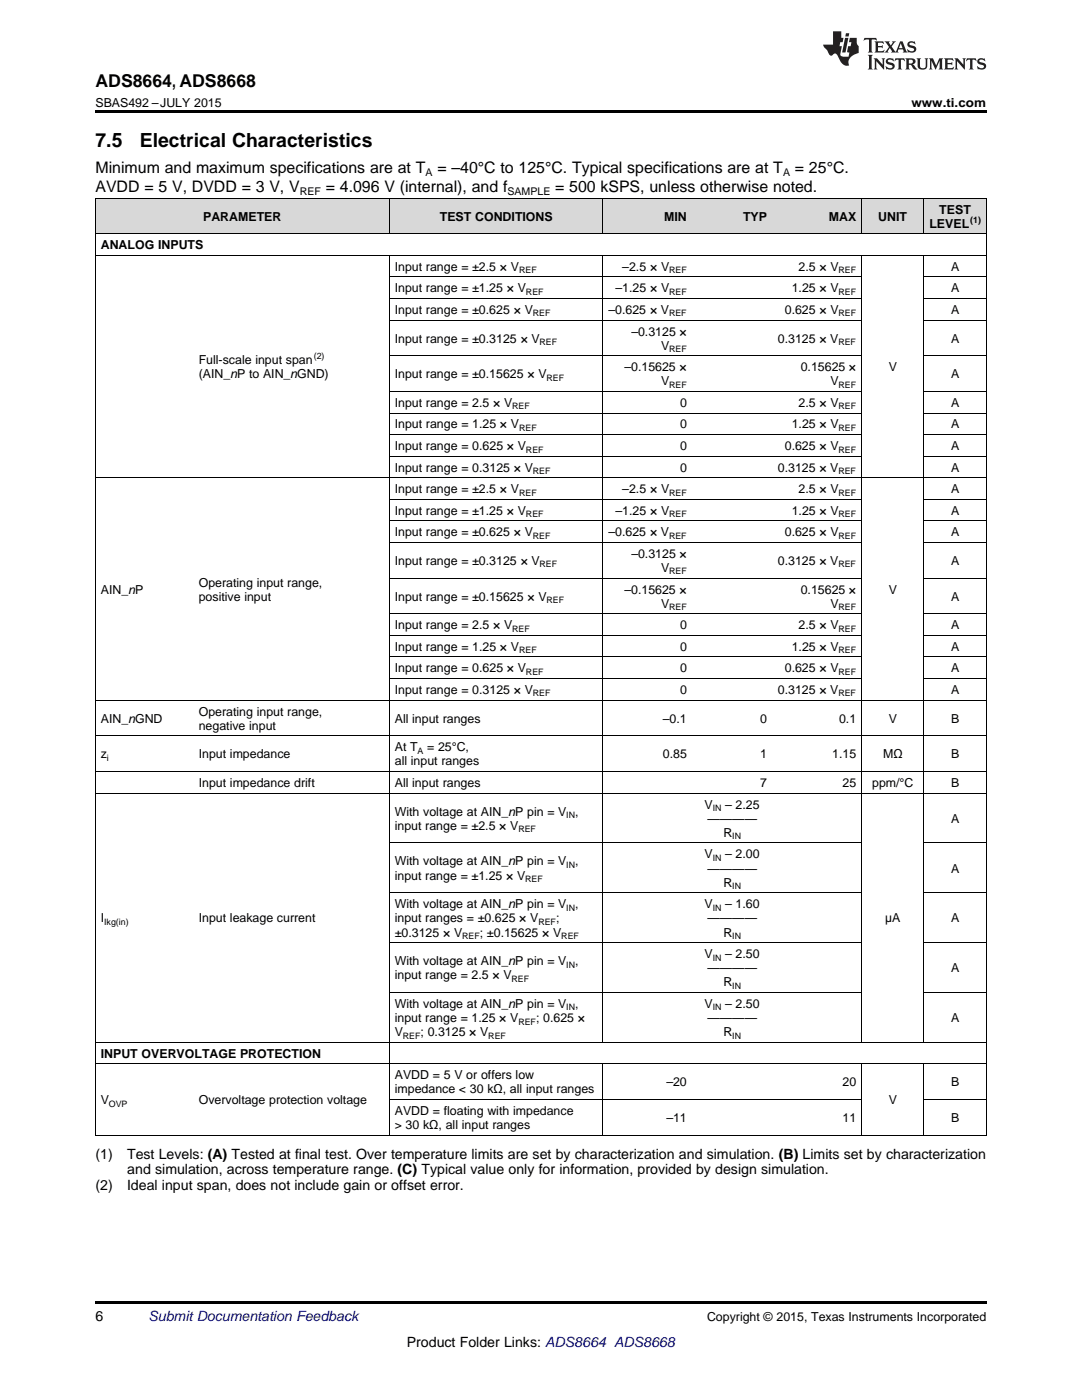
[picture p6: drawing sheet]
<svg xmlns="http://www.w3.org/2000/svg" width="216mm" height="279mm" viewBox="0 0 216 279" stroke-linecap="round" stroke-linejoin="round" font-family="sans-serif">
<defs><g id="words">
<g font-size="3.9">
<text x="19" y="29.3">7.5</text>
<text x="27.9" y="29.3">Electrical Characteristics</text>
</g>
<text font-size="3.5" x="19" y="17.3">ADS8664, ADS8668</text>
<g font-size="3.2">
<text x="19" y="34.4">Minimum and maximum specifications are at T</text>
<text x="87.3" y="34.4">= –40°C to 125°C. Typical specifications are at T</text>
<text x="158.6" y="34.4">= 25°C.</text>
<text x="19" y="38.3">AVDD = 5 V, DVDD = 3 V, V</text>
<text x="65" y="38.3">= 4.096 V (internal), and f</text>
<text x="110.8" y="38.3">= 500 kSPS, unless otherwise noted.</text>
</g>
<g font-size="2.8">
<text x="19" y="231.2">(1)</text>
<text x="25.4" y="231.2">Test Levels: (A) Tested at final test. Over temperature limits are set by characterization and simulation. (B) Limits set by characterization</text>
<text x="19" y="237.6">(2)</text>
<text x="25.4" y="237.6">Ideal input span, does not include gain or offset error.</text>
<text x="25.4" y="234.4">and simulation, across temperature range. (C) Typical value only for information, provided by design simulation.</text>
<text x="19" y="263.6">6</text>
<text x="81.2" y="268.9">Product Folder Links: ADS8664 ADS8668</text>
</g>
<text font-size="2.8" fill="#0000c8" x="29.6" y="263.6">Submit Documentation Feedback</text>
<g font-size="2.5">
<text x="19" y="21.4">SBAS492 –JULY 2015</text>
<text x="181.9" y="21.4">www.ti.com</text>
<text x="40.5" y="44">PARAMETER</text>
<text x="87.8" y="44">TEST CONDITIONS</text>
<text x="132.5" y="44">MIN</text>
<text x="148.3" y="44">TYP</text>
<text x="165.4" y="44">MAX</text>
<text x="175.3" y="44">UNIT</text>
<text x="185.5" y="45.4">LEVEL</text>
<text x="187.4" y="42.6">TEST</text>
<text x="20.1" y="49.7">ANALOG INPUTS</text>
<text x="78.8" y="54">Input range = ±2.5 × V</text>
<text x="78.8" y="58.3">Input range = ±1.25 × V</text>
<text x="122.8" y="58.3">–1.25 × V</text>
<text x="124.2" y="54">–2.5 × V</text>
<text x="158" y="58.3">1.25 × V</text>
<text x="159.3" y="54">2.5 × V</text>
<text x="189.8" y="54">A</text>
<text x="189.8" y="58.3">A</text>
<text x="78.8" y="62.7">Input range = ±0.625 × V</text>
<text x="121.4" y="62.7">–0.625 × V</text>
<text x="156.6" y="62.7">0.625 × V</text>
<text x="189.8" y="62.7">A</text>
<text x="78.8" y="68.4">Input range = ±0.3125 × V</text>
<text x="126" y="67">–0.3125 ×</text>
<text x="131.9" y="69.8">V</text>
<text x="155.2" y="68.4">0.3125 × V</text>
<text x="189.8" y="68.4">A</text>
<text x="39.7" y="72.7">Full-scale input span</text>
<text x="39.7" y="75.5">(AIN_nP to AIN_nGND)</text>
<text x="78.8" y="75.5">Input range = ±0.15625 × V</text>
<text x="124.6" y="74.1">–0.15625 ×</text>
<text x="131.9" y="76.9">V</text>
<text x="159.8" y="74.1">0.15625 ×</text>
<text x="165.7" y="76.9">V</text>
<text x="177.3" y="74.1">V</text>
<text x="189.8" y="75.5">A</text>
<text x="78.8" y="81.2">Input range = 2.5 × V</text>
<text x="135.7" y="81.2">0</text>
<text x="159.3" y="81.2">2.5 × V</text>
<text x="189.8" y="81.2">A</text>
<text x="78.8" y="85.5">Input range = 1.25 × V</text>
<text x="78.8" y="89.8">Input range = 0.625 × V</text>
<text x="135.7" y="85.5">0</text>
<text x="135.7" y="89.8">0</text>
<text x="156.6" y="89.8">0.625 × V</text>
<text x="158" y="85.5">1.25 × V</text>
<text x="189.8" y="85.5">A</text>
<text x="189.8" y="89.8">A</text>
<text x="78.8" y="94.1">Input range = 0.3125 × V</text>
<text x="135.7" y="94.1">0</text>
<text x="155.2" y="94.1">0.3125 × V</text>
<text x="189.8" y="94.1">A</text>
<text x="78.8" y="98.4">Input range = ±2.5 × V</text>
<text x="124.2" y="98.4">–2.5 × V</text>
<text x="159.3" y="98.4">2.5 × V</text>
<text x="189.8" y="98.4">A</text>
<text x="78.8" y="102.7">Input range = ±1.25 × V</text>
<text x="78.8" y="107">Input range = ±0.625 × V</text>
<text x="121.4" y="107">–0.625 × V</text>
<text x="122.8" y="102.7">–1.25 × V</text>
<text x="156.6" y="107">0.625 × V</text>
<text x="158" y="102.7">1.25 × V</text>
<text x="189.8" y="102.7">A</text>
<text x="189.8" y="107">A</text>
<text x="78.8" y="112.7">Input range = ±0.3125 × V</text>
<text x="126" y="111.3">–0.3125 ×</text>
<text x="155.2" y="112.7">0.3125 × V</text>
<text x="189.8" y="112.7">A</text>
<text x="20.1" y="118.5">AIN_nP</text>
<text x="39.7" y="117.1">Operating input range,</text>
<text x="39.7" y="119.9">positive input</text>
<text x="78.8" y="119.9">Input range = ±0.15625 × V</text>
<text x="124.6" y="118.5">–0.15625 ×</text>
<text x="131.9" y="114.2">V</text>
<text x="159.8" y="118.5">0.15625 ×</text>
<text x="177.3" y="118.5">V</text>
<text x="189.8" y="119.9">A</text>
<text x="78.8" y="125.6">Input range = 2.5 × V</text>
<text x="131.9" y="121.3">V</text>
<text x="135.7" y="125.6">0</text>
<text x="159.3" y="125.6">2.5 × V</text>
<text x="165.7" y="121.3">V</text>
<text x="189.8" y="125.6">A</text>
<text x="78.8" y="129.9">Input range = 1.25 × V</text>
<text x="135.7" y="129.9">0</text>
<text x="158" y="129.9">1.25 × V</text>
<text x="189.8" y="129.9">A</text>
<text x="78.8" y="134.2">Input range = 0.625 × V</text>
<text x="135.7" y="134.2">0</text>
<text x="156.6" y="134.2">0.625 × V</text>
<text x="189.8" y="134.2">A</text>
<text x="39.7" y="142.8">Operating input range,</text>
<text x="78.8" y="138.5">Input range = 0.3125 × V</text>
<text x="135.7" y="138.5">0</text>
<text x="155.2" y="138.5">0.3125 × V</text>
<text x="189.8" y="138.5">A</text>
<text x="20.1" y="144.2">AIN_nGND</text>
<text x="39.7" y="145.6">negative input</text>
<text x="78.8" y="144.2">All input ranges</text>
<text x="78.8" y="149.9">At T</text>
<text x="85.2" y="149.9">= 25°C,</text>
<text x="132.3" y="144.2">–0.1</text>
<text x="151.7" y="144.2">0</text>
<text x="167.4" y="144.2">0.1</text>
<text x="177.3" y="144.2">V</text>
<text x="189.8" y="144.2">B</text>
<text x="20.1" y="151.3">z</text>
<text x="39.7" y="151.3">Input impedance</text>
<text x="78.8" y="152.8">all input ranges</text>
<text x="132.3" y="151.3">0.85</text>
<text x="151.7" y="151.3">1</text>
<text x="166.1" y="151.3">1.15</text>
<text x="176.2" y="151.3">MΩ</text>
<text x="189.8" y="151.3">B</text>
<text x="39.7" y="157.1">Input impedance drift</text>
<text x="78.8" y="157.1">All input ranges</text>
<text x="140.6" y="161.4">V</text>
<text x="144.7" y="161.4">– 2.25</text>
<text x="151.7" y="157.1">7</text>
<text x="168.1" y="157.1">25</text>
<text x="174" y="157.1">ppm/°C</text>
<text x="189.8" y="157.1">B</text>
<text x="78.8" y="162.8">With voltage at AIN_nP pin = V ,</text>
<text x="78.8" y="165.6">input range = ±2.5 × V</text>
<text x="141.2" y="164.2">————</text>
<text x="144.4" y="167">R</text>
<text x="189.8" y="164.2">A</text>
<text x="78.8" y="172.7">With voltage at AIN_nP pin = V ,</text>
<text x="140.6" y="171.3">V</text>
<text x="144.7" y="171.3">– 2.00</text>
<text x="78.8" y="175.5">input range = ±1.25 × V</text>
<text x="141.2" y="174.1">————</text>
<text x="144.4" y="177">R</text>
<text x="189.8" y="174.1">A</text>
<text x="20.1" y="184.1">I</text>
<text x="39.7" y="184.1">Input leakage current</text>
<text x="78.8" y="181.3">With voltage at AIN_nP pin = V ,</text>
<text x="78.8" y="184.1">input ranges = ±0.625 × V</text>
<text x="110.9" y="184.1">;</text>
<text x="140.6" y="181.3">V</text>
<text x="141.2" y="184.1">————</text>
<text x="144.7" y="181.3">– 1.60</text>
<text x="176.6" y="184.1">µA</text>
<text x="189.8" y="184.1">A</text>
<text x="78.8" y="186.9">±0.3125 × V</text>
<text x="95.7" y="186.9">; ±0.15625 × V</text>
<text x="140.6" y="191.2">V</text>
<text x="144.4" y="186.9">R</text>
<text x="144.7" y="191.2">– 2.50</text>
<text x="78.8" y="192.6">With voltage at AIN_nP pin = V ,</text>
<text x="78.8" y="195.4">input range = 2.5 × V</text>
<text x="141.2" y="194">————</text>
<text x="144.4" y="196.8">R</text>
<text x="189.8" y="194">A</text>
<text x="78.8" y="201.2">With voltage at AIN_nP pin = V ,</text>
<text x="78.8" y="204">input range = 1.25 × V</text>
<text x="107" y="204">; 0.625 ×</text>
<text x="140.6" y="201.2">V</text>
<text x="141.2" y="204">————</text>
<text x="144.7" y="201.2">– 2.50</text>
<text x="189.8" y="204">A</text>
<text x="78.8" y="206.8">V</text>
<text x="83.9" y="206.8">; 0.3125 × V</text>
<text x="144.4" y="206.8">R</text>
<text x="20.1" y="211.1">INPUT OVERVOLTAGE PROTECTION</text>
<text x="78.8" y="215.4">AVDD = 5 V or offers low</text>
<text x="20.1" y="220.4">V</text>
<text x="39.7" y="220.4">Overvoltage protection voltage</text>
<text x="78.8" y="218.2">impedance &lt; 30 kΩ, all input ranges</text>
<text x="133" y="216.8">–20</text>
<text x="168.1" y="216.8">20</text>
<text x="177.3" y="220.4">V</text>
<text x="189.8" y="216.8">B</text>
<text x="78.8" y="222.5">AVDD = floating with impedance</text>
<text x="78.8" y="225.4">&gt; 30 kΩ, all input ranges</text>
<text x="133" y="223.9">–11</text>
<text x="168.1" y="223.9">11</text>
<text x="189.8" y="223.9">B</text>
<text x="141.1" y="263.6">Copyright © 2015, Texas Instruments Incorporated</text>
</g>
<g font-size="2.1">
<text x="84.9" y="35.1">A</text>
<text x="156.2" y="35.1">A</text>
<text x="59.8" y="38.9">REF</text>
<text x="101.2" y="38.9">SAMPLE</text>
</g>
<g font-size="1.8">
<text x="193.6" y="44.4">(1)</text>
<text x="103.6" y="54.5">REF</text>
<text x="105" y="58.8">REF</text>
<text x="133.5" y="54.5">REF</text>
<text x="133.5" y="58.8">REF</text>
<text x="167.3" y="54.5">REF</text>
<text x="167.3" y="58.8">REF</text>
<text x="106.3" y="63.1">REF</text>
<text x="133.5" y="63.1">REF</text>
<text x="167.3" y="63.1">REF</text>
<text x="62.6" y="71.7">(2)</text>
<text x="107.7" y="68.9">REF</text>
<text x="133.5" y="70.3">REF</text>
<text x="167.3" y="68.9">REF</text>
<text x="109" y="76">REF</text>
<text x="133.5" y="77.4">REF</text>
<text x="167.3" y="77.4">REF</text>
<text x="102.2" y="81.7">REF</text>
<text x="167.3" y="81.7">REF</text>
<text x="103.6" y="86">REF</text>
<text x="167.3" y="86">REF</text>
<text x="105" y="90.3">REF</text>
<text x="106.3" y="94.6">REF</text>
<text x="167.3" y="94.6">REF</text>
<text x="167.3" y="90.3">REF</text>
<text x="103.6" y="98.9">REF</text>
<text x="133.5" y="98.9">REF</text>
<text x="167.3" y="98.9">REF</text>
<text x="105" y="103.2">REF</text>
<text x="106.3" y="107.5">REF</text>
<text x="133.5" y="107.5">REF</text>
<text x="133.5" y="103.2">REF</text>
<text x="167.3" y="103.2">REF</text>
<text x="167.3" y="107.5">REF</text>
<text x="107.7" y="113.2">REF</text>
<text x="167.3" y="113.2">REF</text>
<text x="133.5" y="114.7">REF</text>
<text x="109" y="120.4">REF</text>
<text x="133.5" y="121.8">REF</text>
<text x="167.3" y="121.8">REF</text>
<text x="102.2" y="126.1">REF</text>
<text x="103.6" y="130.4">REF</text>
<text x="167.3" y="126.1">REF</text>
<text x="167.3" y="130.4">REF</text>
<text x="105" y="134.7">REF</text>
<text x="167.3" y="134.7">REF</text>
<text x="106.3" y="139">REF</text>
<text x="167.3" y="139">REF</text>
<text x="21.3" y="151.8">i</text>
<text x="83.3" y="150.4">A</text>
<text x="142.2" y="161.9">IN</text>
<text x="103.4" y="166.1">REF</text>
<text x="113" y="163.3">IN</text>
<text x="146.1" y="167.5">IN</text>
<text x="113" y="173.2">IN</text>
<text x="142.2" y="171.8">IN</text>
<text x="104.8" y="176">REF</text>
<text x="146.1" y="177.4">IN</text>
<text x="20.8" y="184.6">Ikg(in)</text>
<text x="107.4" y="184.6">REF</text>
<text x="113" y="181.8">IN</text>
<text x="142.2" y="181.8">IN</text>
<text x="92.2" y="187.4">REF</text>
<text x="112" y="187.4">REF</text>
<text x="142.2" y="191.7">IN</text>
<text x="146.1" y="187.4">IN</text>
<text x="102.1" y="195.9">REF</text>
<text x="113" y="193.1">IN</text>
<text x="146.1" y="197.3">IN</text>
<text x="113" y="201.6">IN</text>
<text x="142.2" y="201.6">IN</text>
<text x="80.4" y="207.3">REF</text>
<text x="97.4" y="207.3">REF</text>
<text x="103.4" y="204.5">REF</text>
<text x="146.1" y="207.3">IN</text>
<text x="21.7" y="220.9">OVP</text>
</g>
</g></defs>
<g fill="#d8d8d8">
<path d="M19 39.6h19.6v7.1h-19.6z"/>
<path d="M38.6 39.6h26.7v7.1h-26.7z"/>
<path d="M65.3 39.6h12.4v7.1h-12.4z"/>
<path d="M77.7 39.6h26.7v7.1h-26.7z"/>
<path d="M104.4 39.6h16v7.1h-16z"/>
<path d="M120.4 39.6h17.7v7.1h-17.7z"/>
<path d="M138.1 39.6h16.1v7.1h-16.1z"/>
<path d="M154.2 39.6h17.7v7.1h-17.7z"/>
<path d="M171.9 39.6h12.5v7.1h-12.5z"/>
<path d="M184.4 39.6h12.4v7.1h-12.4z"/>
</g>
<path d="M19 22h177.8v.5h-177.8zM19 259.7h177.8v.5h-177.8z" fill="#000"/>
<g fill="none" stroke="#000" stroke-width=".2">
<path d="M19 39.5h177.8M19.1 39.5v187.1M77.7 39.5v7.2M120.3 39.5v7.2M171.9 39.5v7.2M184.3 39.5v7.2M196.8 39.5v187.1M19 51h177.8M19 46.7h177.8M77.7 51v175.6M77.7 59.6h94.2M77.7 55.3h94.2"/>
<path d="M120.3 51v157.1M171.9 51v157.1M184.3 51v157.1M184.4 59.6h12.4M184.4 55.3h12.4M77.7 78.1h94.2M77.7 71h94.2M77.7 63.9h94.2M184.4 78.1h12.4M184.4 71h12.4M184.4 63.9h12.4M19 95.3h177.8"/>
<path d="M77.7 99.6h94.2M77.7 91h94.2M77.7 86.7h94.2M77.7 82.4h94.2M184.4 99.6h12.4M184.4 91h12.4M184.4 86.7h12.4M184.4 82.4h12.4M77.7 115.4h94.2M77.7 108.2h94.2M77.7 103.9h94.2M184.4 115.4h12.4"/>
<path d="M184.4 108.2h12.4M184.4 103.9h12.4M19 139.7h177.8M77.7 135.4h94.2M77.7 131.1h94.2M77.7 126.8h94.2M77.7 122.5h94.2M184.4 135.4h12.4M184.4 131.1h12.4M184.4 126.8h12.4M184.4 122.5h12.4M19 158.3h177.8"/>
<path d="M19 154h177.8M19 146.8h177.8M77.7 178.2h94.2M77.7 168.2h94.2M184.4 178.2h12.4M184.4 168.2h12.4M77.7 198.1h94.2M77.7 188.1h94.2M184.4 198.1h12.4M184.4 188.1h12.4M19 212.3h177.8M19 208h177.8"/>
<path d="M77.7 219.4h94.2M120.3 212.3v14.3M171.9 212.3v14.3M184.3 212.3v14.3M184.4 219.4h12.4M19 226.6h177.8"/>
</g>
<g fill="#231f20">
<path d="M172.5 7.6l-.1 .5 .4-.2h.6v.1v2.1l-.2 .4h.9l-.2-.4v-2.1l.1-.1h.5l.5 .2-.2-.5zM174.5 8.3l.2 .3v1.5l-.2 .4h1.8l.2-.6a1.04 1.04 0 0 1-1.3 .2v-.7h.6l.3 .2v-.6l-.3 .2h-.6v-.6l.8-.1 .4 .3-.2-.5zM176.5 8.3l.9 1.1-.9 1.1h.8l-.2-.2 .4-.7 .5 .7-.2 .2h1.5l-.2-.2 .2-.4h.9l.1 .4-.2 .2h1l-.3-.3-.7-1.9h-.5l-.9 2-.8-1 .9-1h-.8l.1 .3-.4 .5-.3-.6 .1-.2zM179.7 8.6l.4 1h-.7zM181.3 8.4a.63 .63 0 0 0-.2 .7 .63 .63 0 0 0 .6 .4l.6 .2 .1 .2a.75 .75 0 0 1-.7 .4 .75 .75 0 0 1-.6-.5l.1 .7 .1-.1a1.11 1.11 0 0 0 1.5-.6 1.13 1.13 0 0 0-1.2-.8l-.1-.4a1.04 1.04 0 0 1 1.2 .2l-.2-.5-.2 .1-.4-.2zM173.2 10.9l.2 .4v2.2l-.2 .4h1l-.3-.4v-2.2l.3-.4zM174.3 11.6l.3 .4v1.5l-.3 .4h.8l-.2-.4v-1.3l1.5 1.7v-1.9l.2-.4h-.7l.2 .4v.9l-1.1-1.3zM177 11.8a.62 .62 0 0 0-.2 .7 .62 .62 0 0 0 .6 .4l.6 .1 .1 .3a.76 .76 0 0 1-.7 .3 .76 .76 0 0 1-.7-.4l.2 .7 .1-.1a1.11 1.11 0 0 0 1.5-.6 1.13 1.13 0 0 0-1.2-.8l-.1-.4a1.04 1.04 0 0 1 1.2 .2l-.2-.6-.2 .1-.5-.1zM178.7 11.6l-.2 .6a.61 .61 0 0 1 .8-.3v1.6l-.2 .4h.9l-.2-.4v-1.6a.63 .63 0 0 1 .7 .3l-.1-.6zM180.6 11.6l.3 .4v1.5l-.3 .4h1l-.2-.2-.1-.8 .6 .2a.76 .76 0 0 0 1.2 .7l-1-1a.58 .58 0 0 0 .6-.5 .58 .58 0 0 0-.5-.6zM181.4 11.9h.1a.45 .45 0 0 1 .5 .1 .45 .45 0 0 1 .1 .5l-.8 .2zM182.9 11.6l.2 .2a2.17 2.17 0 0 0 .3 1.9 .99 .99 0 0 0 1.6-.6v-1.1l.2-.4h-.7l.2 .2a1.92 1.92 0 0 1-.2 1.8 .6 .6 0 0 1-.9-.5v-1.1l.2-.4zM185.4 11.6l.2 .4v1.5l-.2 .4h.7l-.2-.4v-1.4l.8 1.8 .8-1.8v1.4l-.2 .4h.9l-.2-.4v-1.5l.2-.4h-.8l-.6 1.5-.6-1.5zM188.4 11.6l.2 .4v1.5l-.2 .4h1.8l.1-.6a1.04 1.04 0 0 1-1.2 .1v-.6h.5l.4 .2v-.6l-.4 .2h-.5v-.7h.8l.3 .3-.1-.6zM190.5 11.6l.2 .4v1.5l-.2 .4h.7l-.2-.4v-1.3l1.5 1.7v-1.9l.2-.4h-.7l.2 .4v.9l-1.1-1.3zM192.9 11.6l-.1 .6a.61 .61 0 0 1 .7-.3l.1 1.6-.3 .4h1l-.3-.4 .1-1.6a.63 .63 0 0 1 .7 .3l-.1-.6zM195.2 11.8a.62 .62 0 0 0-.2 .7 .62 .62 0 0 0 .6 .4l.6 .1 .1 .3a.76 .76 0 0 1-.7 .3 .76 .76 0 0 1-.6-.4l.1 .7 .1-.1a1.11 1.11 0 0 0 1.6-.6 1.13 1.13 0 0 0-1.3-.8l-.1-.4a1.04 1.04 0 0 1 1.2 .2l-.1-.6-.2 .1-.5-.1z"/>
<path d="M166.2 6.3v2.6h-1.9v.4l.8 .9a.91 .91 0 0 0 1 .8 .56 .56 0 0 1 .5-.3 .56 .56 0 0 1 .5 .3l.4 .8a1.53 1.53 0 0 0 1.9 1.2 1.54 1.54 0 0 1 1-2.1l.9-.3v-1.4a1.52 1.52 0 0 1-.4-1.6h-1.3l-.2 .8h.5l-.2 .8h-.5l-.1 1v.2l.4 .1-.2 .8a1.93 1.93 0 0 1-1.6-.3l.3-1.8h-.5l.2-.8h.4l.2-.8h-.4v-1.3zM168.6 7.6l-.6 2.9h.7l.6-2.9zM168.8 6.6l-.1 .7h.6l.2-.7z"/>
</g>
<use href="#words"/>
</svg>
